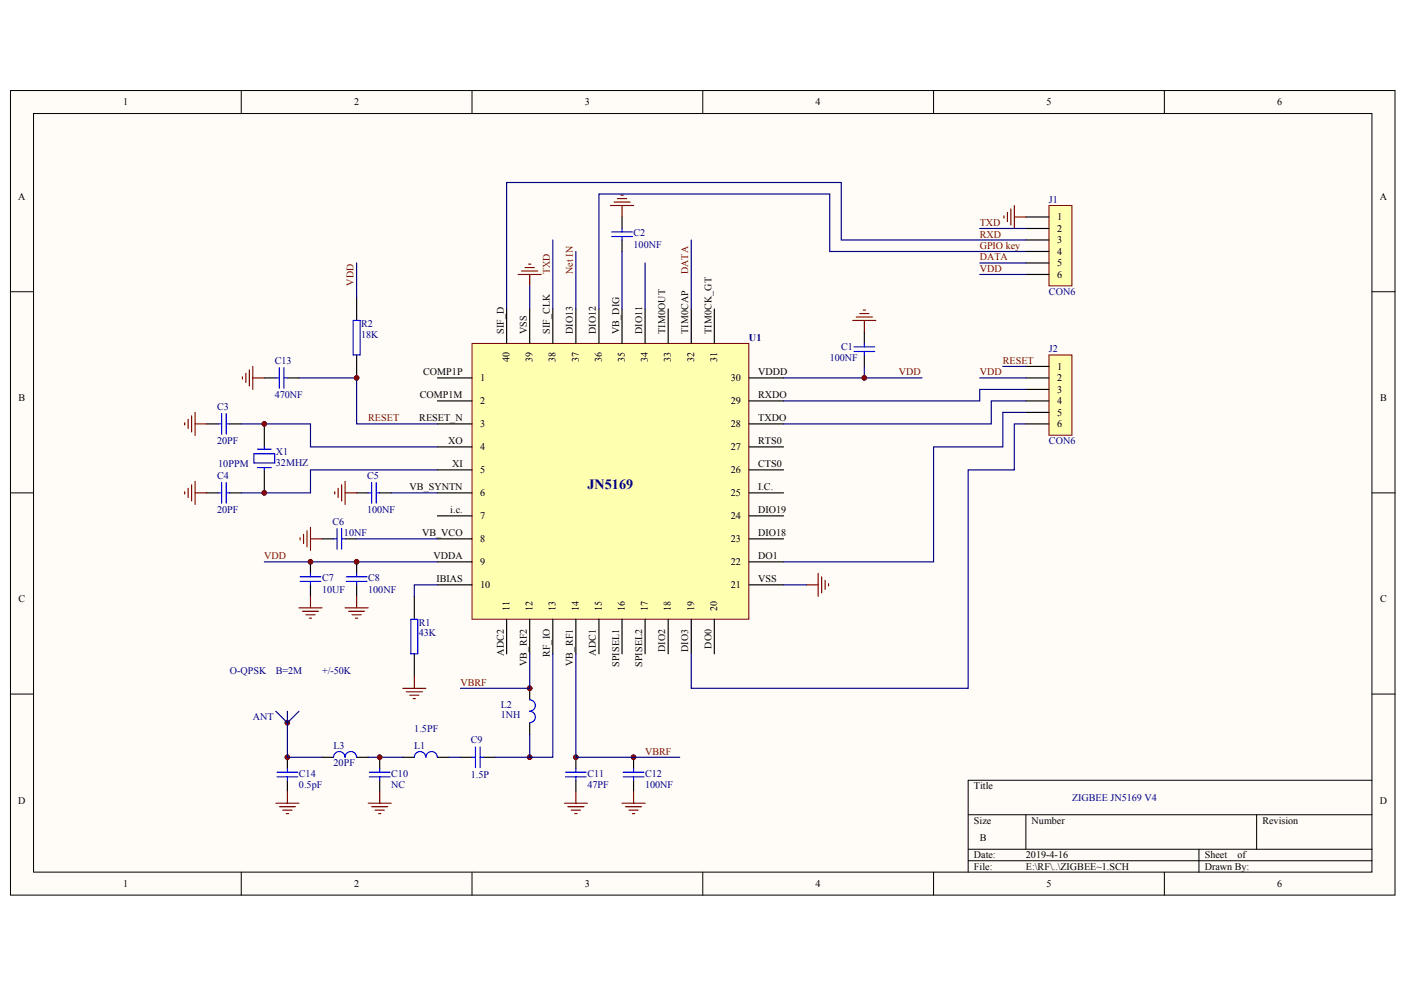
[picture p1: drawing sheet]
<svg xmlns="http://www.w3.org/2000/svg" width="287mm" height="202mm" viewBox="0 0 287 202" stroke-linecap="round" stroke-linejoin="round" font-family="sans-serif">
<defs><g id="words">
<text font-size="2.9" fill="#000080" x="119.7" y="99.7">JN5169</text>
<g font-size="2.1">
<text x="25.1" y="21.5">1</text>
<text x="72.1" y="21.5">2</text>
<text x="119.1" y="21.5">3</text>
<text x="166.1" y="21.5">4</text>
<text x="213.2" y="21.5">5</text>
<text x="260.2" y="21.5">6</text>
<text x="3.7" y="40.8">A</text>
<text x="281.1" y="40.8">A</text>
<text x="215.3" y="44.9">1</text>
<text x="215.3" y="47.2">2</text>
<text x="215.3" y="49.6">3</text>
<text x="215.3" y="51.9">4</text>
<text x="215.3" y="54.3">5</text>
<text x="215.3" y="56.6">6</text>
<text x="86.2" y="76.5">COMP1P</text>
<text x="97.8" y="77.7">1</text>
<text x="148.8" y="77.7">30</text>
<text x="154.4" y="76.5">VDDD</text>
<text x="215.3" y="75.3">1</text>
<text x="215.3" y="77.7">2</text>
<text x="3.8" y="81.8">B</text>
<text x="85.5" y="81.2">COMP1M</text>
<text x="97.8" y="82.4">2</text>
<text x="148.8" y="82.4">29</text>
<text x="154.4" y="81.2">RXDO</text>
<text x="215.3" y="80">3</text>
<text x="215.3" y="82.4">4</text>
<text x="281.2" y="81.8">B</text>
<text x="85.4" y="85.9">RESET_N</text>
<text x="97.8" y="87">3</text>
<text x="148.8" y="87">28</text>
<text x="154.4" y="85.9">TXDO</text>
<text x="215.3" y="84.7">5</text>
<text x="215.3" y="87">6</text>
<text x="91.3" y="90.6">XO</text>
<text x="92.1" y="95.2">XI</text>
<text x="97.8" y="91.7">4</text>
<text x="148.8" y="91.7">27</text>
<text x="154.4" y="95.2">CTS0</text>
<text x="154.4" y="90.6">RTS0</text>
<text x="83.4" y="99.9">VB_SYNTN</text>
<text x="97.8" y="96.4">5</text>
<text x="97.8" y="101.1">6</text>
<text x="148.8" y="101.1">25</text>
<text x="148.8" y="96.4">26</text>
<text x="154.4" y="99.9">I.C.</text>
<text x="91.7" y="104.6">i.c.</text>
<text x="97.8" y="105.8">7</text>
<text x="148.8" y="105.8">24</text>
<text x="154.4" y="104.6">DIO19</text>
<text x="86" y="109.3">VB_VCO</text>
<text x="88.3" y="114">VDDA</text>
<text x="97.8" y="110.5">8</text>
<text x="148.8" y="110.5">23</text>
<text x="154.4" y="114">DO1</text>
<text x="154.4" y="109.3">DIO18</text>
<text x="88.9" y="118.7">IBIAS</text>
<text x="97.8" y="115.2">9</text>
<text x="97.8" y="119.8">10</text>
<text x="148.8" y="119.8">21</text>
<text x="148.8" y="115.2">22</text>
<text x="154.4" y="118.7">VSS</text>
<text x="3.8" y="122.8">C</text>
<text x="281.2" y="122.8">C</text>
<text x="198.4" y="160.8">Title</text>
<text x="3.7" y="163.8">D</text>
<text x="198.4" y="167.9">Size</text>
<text x="210.1" y="167.9">Number</text>
<text x="257.2" y="167.9">Revision</text>
<text x="281.1" y="163.8">D</text>
<text x="199.6" y="171.4">B</text>
<text x="198.4" y="174.9">Date:</text>
<text x="198.4" y="177.2">File:</text>
<text x="209" y="174.9">2019-4-16</text>
<text x="209" y="177.2">E:\RF\..\ZIGBEE~1.SCH</text>
<text x="245.4" y="174.9">Sheet</text>
<text x="245.4" y="177.2">Drawn By:</text>
<text x="252.1" y="174.9">of</text>
<text x="25.1" y="180.7">1</text>
<text x="72.1" y="180.7">2</text>
<text x="119.1" y="180.7">3</text>
<text x="166.1" y="180.7">4</text>
<text x="213.2" y="180.7">5</text>
<text x="260.2" y="180.7">6</text>
</g>
<g font-size="2.1" fill="#000080">
<text x="213.7" y="41.4">J1</text>
<text x="129.1" y="48.2">C2</text>
<text x="129.1" y="50.5">100NF</text>
<text x="213.7" y="60.1">CON6</text>
<text x="73.6" y="66.7">R2</text>
<text x="73.6" y="68.8">18K</text>
<text x="152.6" y="69.5">U1</text>
<text x="171.4" y="71.4">C1</text>
<text x="213.7" y="71.8">J2</text>
<text x="56" y="74.2">C13</text>
<text x="169" y="73.5">100NF</text>
<text x="44.2" y="83.5">C3</text>
<text x="56" y="81.2">470NF</text>
<text x="44.2" y="90.6">20PF</text>
<text x="44.4" y="95.2">10PPM</text>
<text x="56.2" y="92.7">X1</text>
<text x="56.2" y="95">32MHZ</text>
<text x="213.7" y="90.6">CON6</text>
<text x="44.2" y="97.6">C4</text>
<text x="74.8" y="97.6">C5</text>
<text x="44.2" y="104.6">20PF</text>
<text x="67.7" y="107">C6</text>
<text x="74.8" y="104.6">100NF</text>
<text x="70.1" y="109.3">10NF</text>
<text x="65.6" y="118.4">C7</text>
<text x="75" y="118.4">C8</text>
<text x="65.6" y="120.8">10UF</text>
<text x="75" y="120.8">100NF</text>
<text x="85.3" y="127.6">R1</text>
<text x="85.3" y="129.7">43K</text>
<text x="46.8" y="137.4">O-QPSK</text>
<text x="56.2" y="137.4">B=2M</text>
<text x="65.6" y="137.4">+/-50K</text>
<text x="51.5" y="146.8">ANT</text>
<text x="84.4" y="149.1">1.5PF</text>
<text x="102" y="144.2">L2</text>
<text x="102" y="146.3">1NH</text>
<text x="67.9" y="152.6">L3</text>
<text x="84.4" y="152.6">L1</text>
<text x="95.9" y="151.5">C9</text>
<text x="60.9" y="158.3">C14</text>
<text x="60.9" y="160.6">0.5pF</text>
<text x="67.9" y="156.1">20PF</text>
<text x="79.7" y="158.3">C10</text>
<text x="79.7" y="160.6">NC</text>
<text x="95.9" y="158.5">1.5P</text>
<text x="119.7" y="158.3">C11</text>
<text x="119.7" y="160.6">47PF</text>
<text x="131.4" y="158.3">C12</text>
<text x="131.4" y="160.6">100NF</text>
<text x="218.4" y="163.2">ZIGBEE JN5169 V4</text>
</g>
<g font-size="2.1" fill="#800000">
<text x="199.6" y="46.1">TXD</text>
<text x="199.6" y="53.1">DATA</text>
<text x="199.6" y="50.7">GPIO key</text>
<text x="199.6" y="48.4">RXD</text>
<text x="199.6" y="55.4">VDD</text>
<text x="183.1" y="76.5">VDD</text>
<text x="199.6" y="76.5">VDD</text>
<text x="204.3" y="74.2">RESET</text>
<text x="75" y="85.9">RESET</text>
<text x="53.8" y="114">VDD</text>
<text x="93.8" y="139.8">VBRF</text>
<text x="131.4" y="153.8">VBRF</text>
</g>
<g font-size="2" fill="#800000">
<text x="72" y="58.3" transform="rotate(-90 72 58.3)">VDD</text>
<text x="112" y="55.9" transform="rotate(-90 112 55.9)">TXD</text>
<text x="116.7" y="55.9" transform="rotate(-90 116.7 55.9)">Net IN</text>
<text x="140.2" y="55.9" transform="rotate(-90 140.2 55.9)">DATA</text>
</g>
<g font-size="2">
<text x="102.6" y="68.1" transform="rotate(-90 102.6 68.1)">SIF_D</text>
<text x="107.3" y="68.1" transform="rotate(-90 107.3 68.1)">VSS</text>
<text x="112" y="68.1" transform="rotate(-90 112 68.1)">SIF_CLK</text>
<text x="116.7" y="68.1" transform="rotate(-90 116.7 68.1)">DIO13</text>
<text x="121.4" y="68.1" transform="rotate(-90 121.4 68.1)">DIO12</text>
<text x="126.1" y="68.1" transform="rotate(-90 126.1 68.1)">VB_DIG</text>
<text x="130.8" y="68.1" transform="rotate(-90 130.8 68.1)">DIO11</text>
<text x="135.5" y="68.1" transform="rotate(-90 135.5 68.1)">TIM0OUT</text>
<text x="140.2" y="68.1" transform="rotate(-90 140.2 68.1)">TIM0CAP</text>
<text x="144.9" y="68.1" transform="rotate(-90 144.9 68.1)">TIM0CK_GT</text>
<text x="103.8" y="73.7" transform="rotate(-90 103.8 73.7)">40</text>
<text x="108.5" y="73.7" transform="rotate(-90 108.5 73.7)">39</text>
<text x="113.2" y="73.7" transform="rotate(-90 113.2 73.7)">38</text>
<text x="117.9" y="73.7" transform="rotate(-90 117.9 73.7)">37</text>
<text x="122.6" y="73.7" transform="rotate(-90 122.6 73.7)">36</text>
<text x="127.3" y="73.7" transform="rotate(-90 127.3 73.7)">35</text>
<text x="132" y="73.7" transform="rotate(-90 132 73.7)">34</text>
<text x="136.7" y="73.7" transform="rotate(-90 136.7 73.7)">33</text>
<text x="141.4" y="73.7" transform="rotate(-90 141.4 73.7)">32</text>
<text x="146.1" y="73.7" transform="rotate(-90 146.1 73.7)">31</text>
<text x="103.8" y="124.6" transform="rotate(-90 103.8 124.6)">11</text>
<text x="108.5" y="124.6" transform="rotate(-90 108.5 124.6)">12</text>
<text x="113.2" y="124.6" transform="rotate(-90 113.2 124.6)">13</text>
<text x="117.9" y="124.6" transform="rotate(-90 117.9 124.6)">14</text>
<text x="122.6" y="124.6" transform="rotate(-90 122.6 124.6)">15</text>
<text x="127.3" y="124.6" transform="rotate(-90 127.3 124.6)">16</text>
<text x="132" y="124.6" transform="rotate(-90 132 124.6)">17</text>
<text x="136.7" y="124.6" transform="rotate(-90 136.7 124.6)">18</text>
<text x="141.4" y="124.6" transform="rotate(-90 141.4 124.6)">19</text>
<text x="146.1" y="124.6" transform="rotate(-90 146.1 124.6)">20</text>
<text x="102.6" y="133.6" transform="rotate(-90 102.6 133.6)">ADC2</text>
<text x="107.3" y="135.7" transform="rotate(-90 107.3 135.7)">VB_RF2</text>
<text x="112" y="133.9" transform="rotate(-90 112 133.9)">RF_IO</text>
<text x="116.7" y="135.7" transform="rotate(-90 116.7 135.7)">VB_RF1</text>
<text x="121.4" y="133.6" transform="rotate(-90 121.4 133.6)">ADC1</text>
<text x="126.1" y="135.9" transform="rotate(-90 126.1 135.9)">SPISEL1</text>
<text x="130.8" y="135.9" transform="rotate(-90 130.8 135.9)">SPISEL2</text>
<text x="135.5" y="132.9" transform="rotate(-90 135.5 132.9)">DIO2</text>
<text x="140.2" y="132.9" transform="rotate(-90 140.2 132.9)">DIO3</text>
<text x="144.9" y="132.2" transform="rotate(-90 144.9 132.2)">DO0</text>
</g>
</g></defs>
<g fill="#fffcf8" stroke="#000" stroke-width=".2">
<path d="M2.1 18.4h282.1v164h-282.1z"/>
<path d="M6.8 23.1h272.7v154.6h-272.7z"/>
</g>
<g fill="none" stroke="#000" stroke-width=".2">
<path d="M49.1 18.4v4.7M96.2 18.4v4.7M143.2 18.4v4.7M190.2 18.4v4.7M237.2 18.4v4.7M2.1 59.4h4.7M279.5 59.4h4.7M2.1 100.4h4.7M279.5 100.4h4.7M2.1 141.4h4.7M279.5 141.4h4.7M279.5 159h-82.3v18.7"/>
<path d="M49.1 177.7v4.7M96.2 177.7v4.7M143.2 177.7v4.7M190.2 177.7v4.7M197.2 166h82.3M197.2 173.1h82.3M197.2 175.4h82.3M209 166v7.1M237.2 177.7v4.7M244.2 173.1v4.6M256 166v7.1"/>
</g>
<g fill="#000080" stroke="#000080" stroke-width=".2">
<circle cx="53.8" cy="100.4" r=".46"/>
<circle cx="53.8" cy="86.4" r=".46"/>
<circle cx="58.5" cy="154.3" r=".46"/>
<circle cx="58.5" cy="147.3" r=".46"/>
<circle cx="63.2" cy="114.5" r=".46"/>
<circle cx="72.6" cy="114.5" r=".46"/>
<circle cx="72.6" cy="77" r=".46"/>
<circle cx="77.3" cy="154.3" r=".46"/>
<circle cx="107.9" cy="154.3" r=".46"/>
<circle cx="107.9" cy="140.2" r=".46"/>
<circle cx="117.3" cy="154.3" r=".46"/>
<circle cx="129" cy="154.3" r=".46"/>
<circle cx="176.1" cy="77" r=".46"/>
</g>
<path d="M96.2 70h56.3v56.2h-56.3z" fill="#ffffb0" stroke="#800000" stroke-width=".2"/>
<g fill="none" stroke="#000" stroke-width=".24">
<path d="M126.7 44.2v2.4M126.7 48.9v2.3M89.1 77h7.1M103.2 63v7M107.9 63v7M112.6 63v7M117.3 63v7M122 63v7M126.7 63v7M131.4 63v7M136.1 63v7M140.8 63v7"/>
<path d="M145.5 63v7M152.6 77h7M176.1 67.6v2.4M176.1 72.3v2.4M89.1 81.7h7.1M89.1 86.4h7.1M89.1 91.1h7.1M89.1 95.8h7.1M152.6 81.7h7M152.6 86.4h7M152.6 91.1h7M152.6 95.8h7"/>
<path d="M72.6 100.4h2.4M77.3 100.4h2.4M89.1 100.4h7.1M89.1 105.1h7.1M89.1 109.8h7.1M89.1 114.5h7.1M89.1 119.2h7.1M152.6 100.4h7M152.6 105.1h7M152.6 109.8h7M152.6 114.5h7M152.6 119.2h7"/>
<path d="M103.2 126.2v7M107.9 126.2v7M112.6 126.2v7M117.3 126.2v7M122 126.2v7M126.7 126.2v7M131.4 126.2v7M136.1 126.2v7M140.8 126.2v7M145.5 126.2v7"/>
</g>
<path d="M124.6 48.2h4.2M124.6 47.3h4.2M126.7 46.6v.7M126.7 48.2v.7M174 70.7h4.2M174 71.6h4.2M176.1 70v.7M176.1 71.6v.7M75.7 98.3v4.2M76.6 98.3v4.2M75 100.4h.7M76.6 100.4h.7" fill="none" stroke="#00f" stroke-width=".24"/>
<path d="M126.5 39.8h.4M124.4 41.9h4.7M125.1 41.2h3.3M125.8 40.5h1.8M126.7 41.9v2.3M173.7 65.3h4.7M174.4 64.6h3.3M175.1 63.9h1.9M175.8 63.2h.5M176.1 65.3v2.3" fill="none" stroke="#800000" stroke-width=".24"/>
<path d="M126.7 51.2v11.8M159.6 77h28.2M176.1 74.7v2.3" fill="none" stroke="#000080" stroke-width=".24"/>
<path d="M213.7 41.9h4.6v16.3h-4.6z" fill="#ffffb0" stroke="#800000" stroke-width=".2"/>
<g fill="none" stroke="#000" stroke-width=".24">
<path d="M209 44.2h4.7M209 46.6h4.7M209 48.9h4.7M209 51.2h4.7M209 53.6h4.7M209 55.9h4.7M53.8 77h2.4M58.5 77h2.4M72.6 60.6v4.7M72.6 72.3v4.7M42.1 86.4h2.3M46.8 86.4h2.3"/>
<path d="M53.8 86.4v4.7M53.8 95.8v4.6M42.1 100.4h2.3M46.8 100.4h2.3M63.2 114.5v2.3M63.2 119.2v2.3M65.6 109.8h2.3M70.3 109.8h2.3M72.6 114.5v2.3M72.6 119.2v2.3M84.4 121.5v4.7M84.4 133.2v4.7"/>
<path d="M58.5 154.3v2.4M58.5 159v2.3M65.6 154.3h2.3M72.6 154.3h2.4M77.3 154.3v2.4M77.3 159v2.3M82 154.3h2.4M89.1 154.3h2.3M93.8 154.3h2.4M98.5 154.3h2.4M107.9 140.3v2.3M107.9 147.3v2.3"/>
<path d="M117.3 154.3v2.4M117.3 159v2.3M129.1 154.3v2.4M129.1 159v2.3"/>
</g>
<g fill="none" stroke="#00f" stroke-width=".24">
<path d="M56.2 77h.7M56.9 74.9v4.2M57.8 77h.7M57.8 74.9v4.2M71.9 65.3h1.5v7h-1.5zM44.4 86.4h.7M45.1 84.3v4.2M45.1 98.3v4.2M46.1 86.4h.7M46.1 84.3v4.2M46.1 98.3v4.2M51.7 92.5h4.3v1.8h-4.3z"/>
<path d="M52.4 91.5h2.9M52.4 95.3h2.9M53.8 91.1v.4M53.8 95.3v.5M44.4 100.4h.7M46.1 100.4h.7M61.1 118.5h4.3M61.1 117.5h4.3M63.2 116.8v.7M63.2 118.5v.7M67.9 109.8h.8M68.7 107.7v4.2"/>
<path d="M69.6 109.8h.7M69.6 107.7v4.2M70.5 118.5h4.3M70.5 117.5h4.3M72.6 116.8v.7M72.6 118.5v.7M83.7 126.2h1.4v7h-1.4zM56.4 158.3h4.3M56.4 157.4h4.3M58.5 156.7v.7M58.5 158.3v.7M72.6 154.3a1.18 1.18 0 0 0-1.2-1.2 1.18 1.18 0 0 0-1.1 1.2 1.16 1.16 0 0 0-1.2-1.2 1.16 1.16 0 0 0-1.2 1.2"/>
<path d="M75.2 158.3h4.3M75.2 157.4h4.3M77.3 156.7v.7M77.3 158.3v.7M89.1 154.3a1.18 1.18 0 0 0-1.2-1.2 1.18 1.18 0 0 0-1.2 1.2 1.16 1.16 0 0 0-1.1-1.2 1.16 1.16 0 0 0-1.2 1.2M96.2 154.3h.7M96.9 152.2v4.2M97.8 154.3h.7M97.8 152.2v4.2M107.9 142.6a1.16 1.16 0 0 1 1.2 1.2 1.16 1.16 0 0 1-1.2 1.1 1.17 1.17 0 0 1 1.2 1.2 1.17 1.17 0 0 1-1.2 1.2M115.2 158.3h4.2M115.2 157.4h4.2"/>
<path d="M117.3 156.7v.7M117.3 158.3v.7M126.9 158.3h4.3M126.9 157.4h4.3M129.1 156.7v.7M129.1 158.3v.7"/>
</g>
<g fill="none" stroke="#000080" stroke-width=".24">
<path d="M72.6 53.6v7M107.9 58.3v4.7M199.6 55.9h9.4M199.6 53.6h9.4M60.9 77h11.7v9.4h16.5M49.1 86.4h14.1v4.7h25.9M89.1 95.8h-25.9v4.6h-14.1M53.8 114.5h35.3M72.6 109.8h16.5M79.7 100.4h9.4M89.1 119.2h-4.7v2.3M159.6 119.2h4.7"/>
<path d="M75 154.3h7M91.4 154.3h2.4"/>
</g>
<g fill="none" stroke="#800000" stroke-width=".24">
<path d="M105.6 55.9h4.7M106.3 55.2h3.2M107 54.5h1.8M107.7 53.8h.4M107.9 55.9v2.4M204.5 44v.5M205.2 43.3v1.9M205.9 42.6v3.3M206.6 41.9v4.7M206.6 44.2h2.4M49.4 76.8v.4M50.1 76.1v1.8"/>
<path d="M50.8 75.4v3.3M51.5 74.7v4.7M51.5 77h2.3M37.6 86.1v.5M38.3 85.4v1.9M38.3 99.5v1.9M39 84.7v3.3M39 98.8v3.3M39.7 84v4.7M39.7 98.1v4.7M39.7 86.4h2.4M68.9 99.5v1.9"/>
<path d="M69.6 98.8v3.3M70.3 98.1v4.7M37.6 100.2v.5M39.7 100.4h2.4M61.1 109.6v.4M61.8 108.9v1.8M62.5 108.2v3.2M63.2 107.5v4.6M63.2 109.8h2.4M68.2 100.2v.5M70.3 100.4h2.3M164.3 119.2h2.4"/>
<path d="M166.7 116.8v4.7M167.4 117.5v3.3M168.1 118.2v1.9M168.8 118.9v.5M60.9 123.9h4.7M61.6 124.6h3.3M62.3 125.3h1.9M63 126h.5M63.2 121.5v2.4M70.3 123.9h4.7M71 124.6h3.3M71.7 125.3h1.9"/>
<path d="M72.4 126h.5M72.6 121.5v2.4M84.4 137.9v2.4M82 140.3h4.7M82.8 141h3.2M83.5 141.7h1.8M84.2 142.4h.4M56.2 163.7h4.7M56.9 164.4h3.3M57.6 165.1h1.9M58.3 165.8h.5M58.5 161.3v2.4"/>
<path d="M75 163.7h4.7M75.7 164.4h3.3M76.4 165.1h1.9M77.1 165.8h.5M77.3 161.3v2.4M115 163.7h4.7M115.7 164.4h3.2M116.4 165.1h1.8M117.1 165.8h.4M117.3 161.3v2.4M126.7 163.7h4.7M127.4 164.4h3.3"/>
<path d="M128.1 165.1h1.9M128.8 165.8h.5M129.1 161.3v2.4"/>
</g>
<path d="M213.7 72.3h4.6v16.4h-4.6z" fill="#ffffb0" stroke="#800000" stroke-width=".2"/>
<path d="M209 74.7h4.7M209 77h4.7M209 79.4h4.7M209 81.7h4.7M209 84h4.7M209 86.4h4.7" fill="none" stroke="#000" stroke-width=".24"/>
<g fill="none" stroke="#000080" stroke-width=".24">
<path d="M112.6 48.9v14.1M117.3 51.2v11.8M131.4 53.6v9.4M140.8 48.9v14.1M199.6 46.6h9.4M209 51.2h-40v-11.7h-47v23.5M209 48.9h-37.6v-11.7h-68.2v25.8M199.6 77h9.4M204.3 74.7h4.7M209 79.4h-9.4v2.3h-40M209 81.7h-7.1v4.7h-42.3M209 84h-4.7v7.1h-14.1v23.4h-30.6"/>
<path d="M209 86.4h-2.4v9.4h-9.4v44.5h-56.4v-7.1M107.9 133.2v7.1h-14.1M112.6 133.2v21.1h-11.7M117.3 133.2v21.1h21.2M56.2 144.9l2.3 2.4 2.4-2.4M58.5 144.9v9.4h7.1M107.9 149.6v4.7"/>
</g>
<g fill="#800000" stroke="#800000" stroke-width=".2">
<circle cx="176.1" cy="77" r=".46"/>
<circle cx="53.8" cy="100.4" r=".46"/>
<circle cx="53.8" cy="86.4" r=".46"/>
<circle cx="72.6" cy="114.5" r=".46"/>
<circle cx="63.2" cy="114.5" r=".46"/>
<circle cx="107.9" cy="140.2" r=".46"/>
<circle cx="77.3" cy="154.3" r=".46"/>
<circle cx="117.3" cy="154.3" r=".46"/>
<circle cx="129" cy="154.3" r=".46"/>
<circle cx="107.9" cy="154.3" r=".46"/>
<circle cx="58.5" cy="154.3" r=".46"/>
<circle cx="58.5" cy="147.3" r=".46"/>
<circle cx="72.6" cy="77" r=".46"/>
</g>
<use href="#words"/>
</svg>
